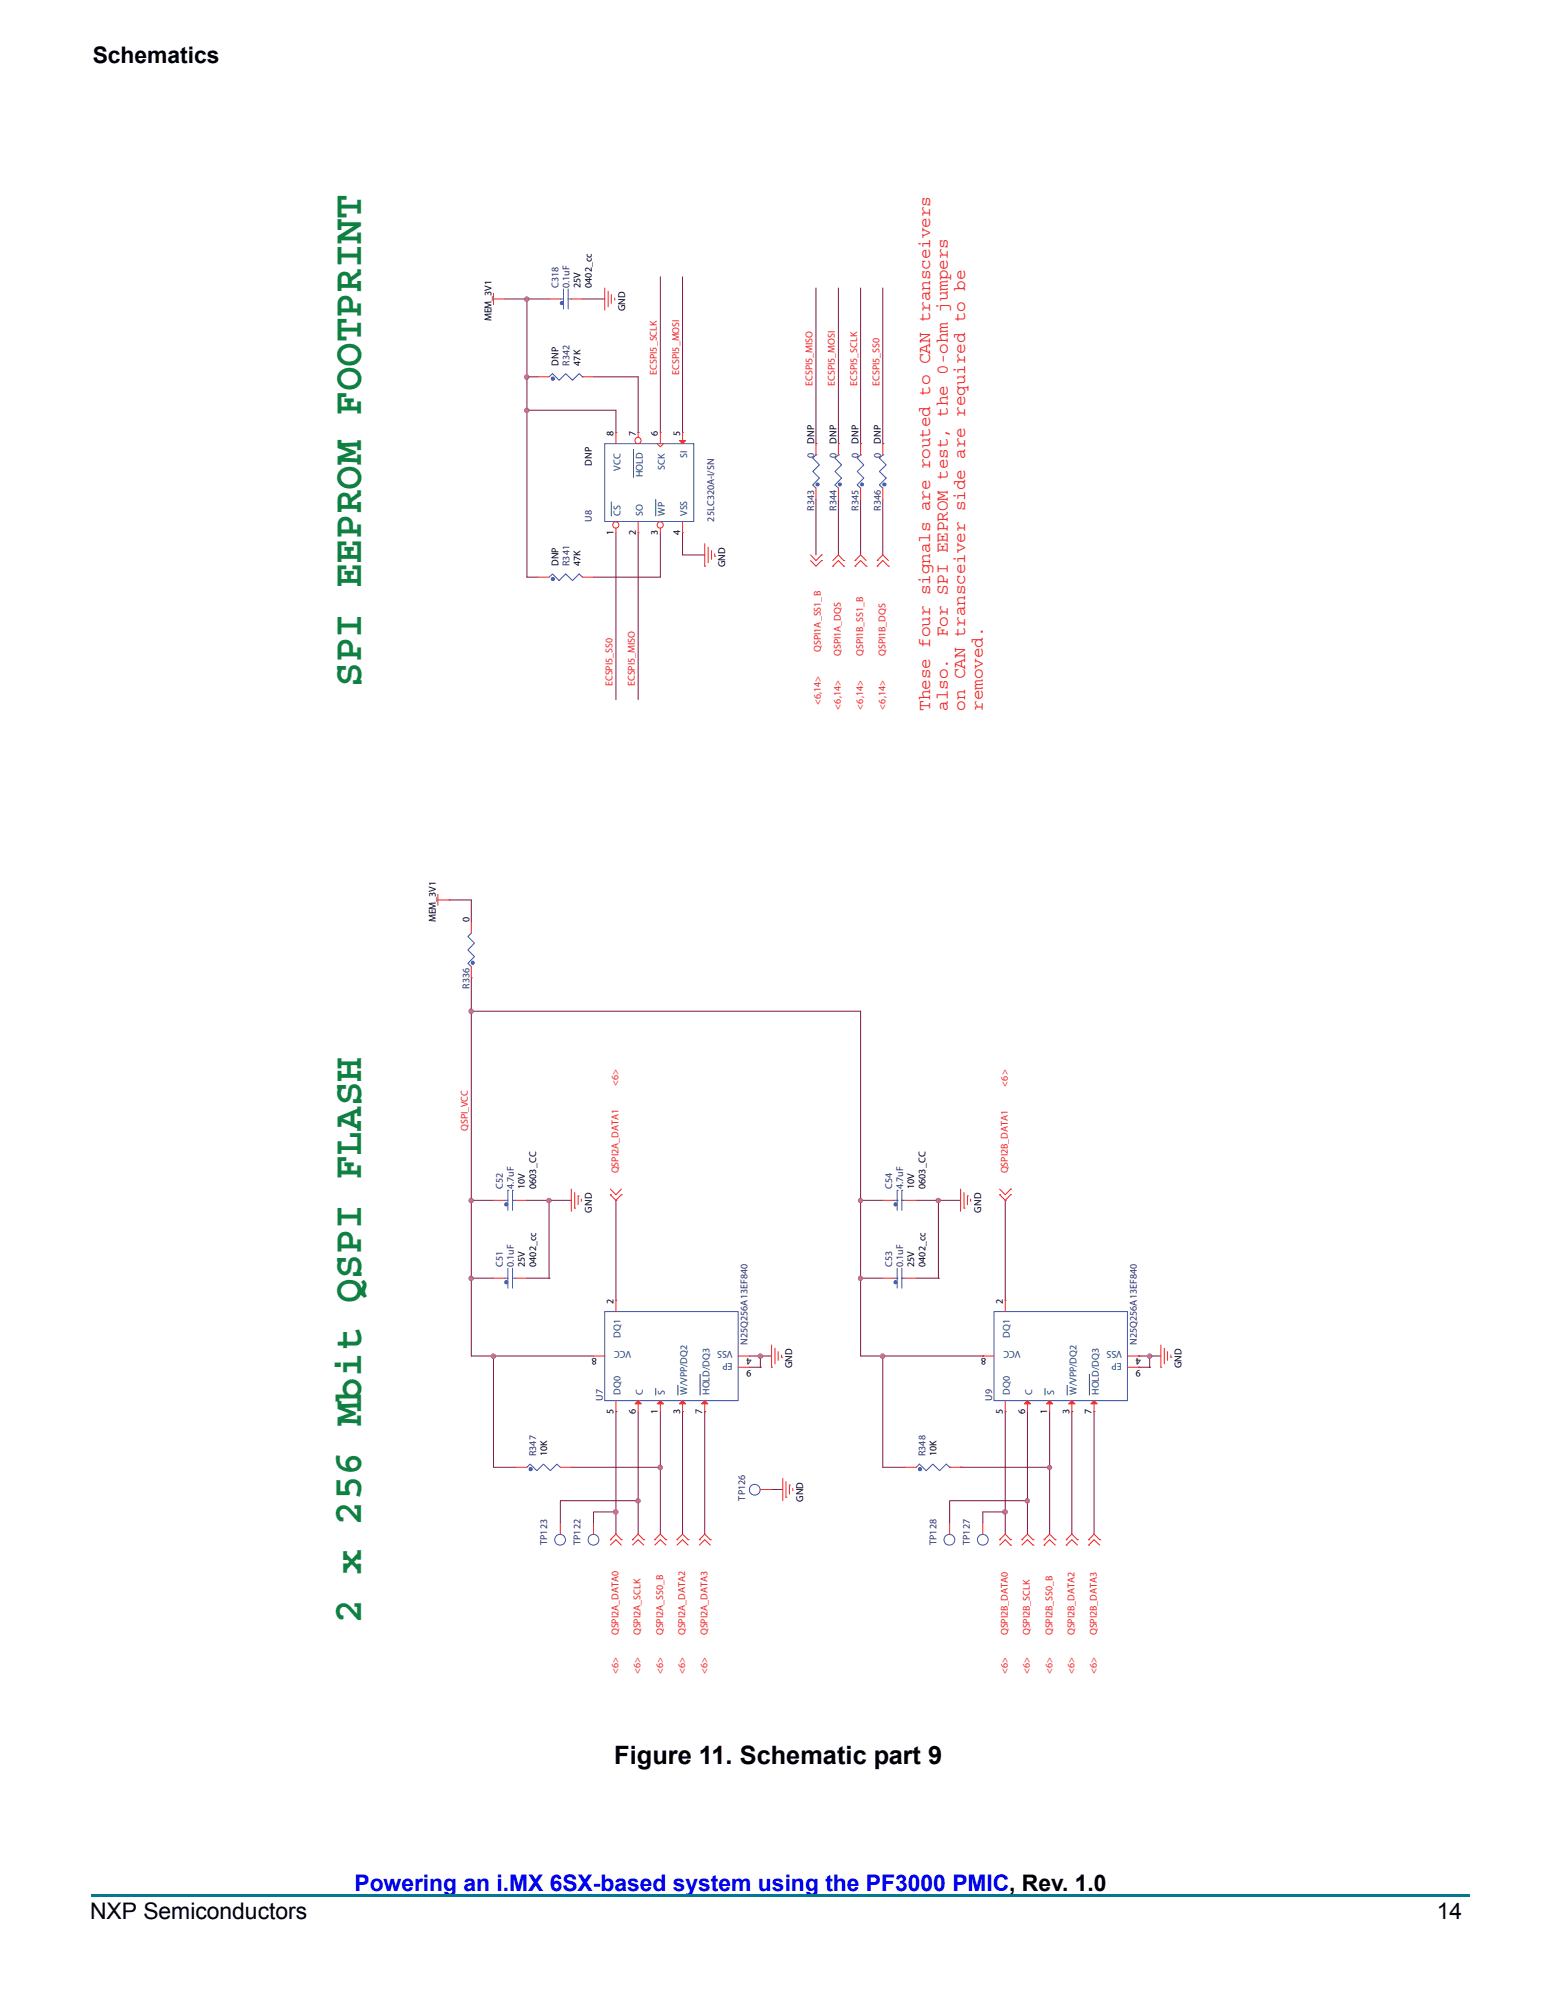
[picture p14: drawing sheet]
<svg xmlns="http://www.w3.org/2000/svg" width="216mm" height="279mm" viewBox="0 0 216 279" stroke-linecap="round" stroke-linejoin="round" font-family="sans-serif">
<defs><g id="words">
<g font-size="5.7" fill="#0e803f">
<text x="50.1" y="95.3" transform="rotate(-90 50.1 95.3)">SPI EEPROM FOOTPRINT</text>
<text x="50.1" y="225.3" transform="rotate(-90 50.1 225.3)">2 x 256 Mbit QSPI FLASH</text>
</g>
<text font-size="3.5" x="85.3" y="244.8">Figure 11. Schematic part 9</text>
<g font-size="3.2">
<text x="12.9" y="8.8">Schematics</text>
<text x="12.5" y="266.4">NXP Semiconductors</text>
<text x="199.5" y="266.4">14</text>
</g>
<text font-size="3.2" fill="#00f" x="49.2" y="262.5">Powering an i.MX 6SX-based system using the PF3000 PMIC, Rev. 1.0</text>
<g font-size="2.4" fill="#ee2123">
<text x="131.6" y="88.4" transform="rotate(-90 131.6 88.4)">For SPI EEPROM test, the 0-ohm jumpers</text>
<text x="129.1" y="98.6" transform="rotate(-90 129.1 98.6)">These four signals are routed to CAN transceivers</text>
<text x="131.6" y="98.6" transform="rotate(-90 131.6 98.6)">also.</text>
<text x="134" y="98.6" transform="rotate(-90 134 98.6)">on CAN transceiver side are required to be</text>
<text x="136.5" y="98.6" transform="rotate(-90 136.5 98.6)">removed.</text>
</g>
<g font-size="1.4" fill="#272973">
<text x="77.5" y="40" transform="rotate(-90 77.5 40)">C318</text>
<text x="79.1" y="40" transform="rotate(-90 79.1 40)">0.1uF</text>
<text x="79.1" y="50.8" transform="rotate(-90 79.1 50.8)">R342</text>
<text x="113.1" y="63.6" transform="rotate(-90 113.1 63.6)">0</text>
<text x="116.1" y="63.6" transform="rotate(-90 116.1 63.6)">0</text>
<text x="119.2" y="63.6" transform="rotate(-90 119.2 63.6)">0</text>
<text x="122.3" y="63.6" transform="rotate(-90 122.3 63.6)">0</text>
<text x="113.1" y="70.9" transform="rotate(-90 113.1 70.9)">R343</text>
<text x="116.1" y="70.9" transform="rotate(-90 116.1 70.9)">R344</text>
<text x="119.2" y="70.9" transform="rotate(-90 119.2 70.9)">R345</text>
<text x="122.3" y="70.9" transform="rotate(-90 122.3 70.9)">R346</text>
<text x="82.2" y="72.4" transform="rotate(-90 82.2 72.4)">U8</text>
<text x="99.1" y="72.4" transform="rotate(-90 99.1 72.4)">25LC320A-I/SN</text>
<text x="79.1" y="78.6" transform="rotate(-90 79.1 78.6)">R341</text>
<text x="65.2" y="137.2" transform="rotate(-90 65.2 137.2)">R336</text>
<text x="69.8" y="165" transform="rotate(-90 69.8 165)">C52</text>
<text x="71.4" y="165" transform="rotate(-90 71.4 165)">4.7uF</text>
<text x="123.9" y="165" transform="rotate(-90 123.9 165)">C54</text>
<text x="125.4" y="165" transform="rotate(-90 125.4 165)">4.7uF</text>
<text x="69.8" y="175.8" transform="rotate(-90 69.8 175.8)">C51</text>
<text x="71.4" y="175.8" transform="rotate(-90 71.4 175.8)">0.1uF</text>
<text x="123.9" y="175.8" transform="rotate(-90 123.9 175.8)">C53</text>
<text x="125.4" y="175.8" transform="rotate(-90 125.4 175.8)">0.1uF</text>
<text x="103.8" y="186.7" transform="rotate(-90 103.8 186.7)">N25Q256A13EF840</text>
<text x="157.8" y="186.7" transform="rotate(-90 157.8 186.7)">N25Q256A13EF840</text>
<text x="83.7" y="194.4" transform="rotate(-90 83.7 194.4)">U7</text>
<text x="137.7" y="194.4" transform="rotate(-90 137.7 194.4)">U9</text>
<text x="74.4" y="202.1" transform="rotate(-90 74.4 202.1)">R347</text>
<text x="128.5" y="202.1" transform="rotate(-90 128.5 202.1)">R348</text>
<text x="103.5" y="208.3" transform="rotate(-90 103.5 208.3)">TP126</text>
<text x="76" y="214.5" transform="rotate(-90 76 214.5)">TP123</text>
<text x="80.6" y="214.5" transform="rotate(-90 80.6 214.5)">TP122</text>
<text x="130" y="214.5" transform="rotate(-90 130 214.5)">TP128</text>
<text x="134.7" y="214.5" transform="rotate(-90 134.7 214.5)">TP127</text>
</g>
<g font-size="1.4" fill="#050504">
<text x="80.6" y="40" transform="rotate(-90 80.6 40)">25V</text>
<text x="82.2" y="40" transform="rotate(-90 82.2 40)">0402_cc</text>
<text x="68.2" y="44.6" transform="rotate(-90 68.2 44.6)">MEM_3V1</text>
<text x="86.8" y="43.2" transform="rotate(-90 86.8 43.2)">GND</text>
<text x="77.5" y="50.8" transform="rotate(-90 77.5 50.8)">DNP</text>
<text x="80.6" y="50.8" transform="rotate(-90 80.6 50.8)">47K</text>
<text x="82.2" y="64.7" transform="rotate(-90 82.2 64.7)">DNP</text>
<text x="85.2" y="60.5" transform="rotate(-90 85.2 60.5)">8</text>
<text x="88.3" y="60.5" transform="rotate(-90 88.3 60.5)">7</text>
<text x="91.3" y="60.5" transform="rotate(-90 91.3 60.5)">6</text>
<text x="94.4" y="60.5" transform="rotate(-90 94.4 60.5)">5</text>
<text x="113.1" y="61.6" transform="rotate(-90 113.1 61.6)">DNP</text>
<text x="116.1" y="61.6" transform="rotate(-90 116.1 61.6)">DNP</text>
<text x="119.2" y="61.6" transform="rotate(-90 119.2 61.6)">DNP</text>
<text x="122.3" y="61.6" transform="rotate(-90 122.3 61.6)">DNP</text>
<text x="85.2" y="74.2" transform="rotate(-90 85.2 74.2)">1</text>
<text x="88.3" y="74.2" transform="rotate(-90 88.3 74.2)">2</text>
<text x="91.3" y="74.2" transform="rotate(-90 91.3 74.2)">3</text>
<text x="94.4" y="74.2" transform="rotate(-90 94.4 74.2)">4</text>
<text x="77.5" y="78.6" transform="rotate(-90 77.5 78.6)">DNP</text>
<text x="80.6" y="78.6" transform="rotate(-90 80.6 78.6)">47K</text>
<text x="100.7" y="78.7" transform="rotate(-90 100.7 78.7)">GND</text>
<text x="60.5" y="128" transform="rotate(-90 60.5 128)">MEM_3V1</text>
<text x="65.2" y="128" transform="rotate(-90 65.2 128)">0</text>
<text x="72.9" y="165" transform="rotate(-90 72.9 165)">10V</text>
<text x="74.4" y="165" transform="rotate(-90 74.4 165)">0603_CC</text>
<text x="126.9" y="165" transform="rotate(-90 126.9 165)">10V</text>
<text x="128.5" y="165" transform="rotate(-90 128.5 165)">0603_CC</text>
<text x="82.2" y="168.3" transform="rotate(-90 82.2 168.3)">GND</text>
<text x="136.2" y="168.3" transform="rotate(-90 136.2 168.3)">GND</text>
<text x="72.9" y="175.8" transform="rotate(-90 72.9 175.8)">25V</text>
<text x="74.4" y="175.8" transform="rotate(-90 74.4 175.8)">0402_cc</text>
<text x="126.9" y="175.8" transform="rotate(-90 126.9 175.8)">25V</text>
<text x="128.5" y="175.8" transform="rotate(-90 128.5 175.8)">0402_cc</text>
<text x="85.2" y="181" transform="rotate(-90 85.2 181)">2</text>
<text x="139.2" y="181" transform="rotate(-90 139.2 181)">2</text>
<text x="82.9" y="188.5" transform="rotate(-180 82.9 188.5)">8</text>
<text x="104.4" y="188.5" transform="rotate(-180 104.4 188.5)">4</text>
<text x="104.4" y="190.1" transform="rotate(-180 104.4 190.1)">9</text>
<text x="110" y="189.9" transform="rotate(-90 110 189.9)">GND</text>
<text x="136.9" y="188.5" transform="rotate(-180 136.9 188.5)">8</text>
<text x="158.4" y="190.1" transform="rotate(-180 158.4 190.1)">9</text>
<text x="158.4" y="188.5" transform="rotate(-180 158.4 188.5)">4</text>
<text x="164" y="189.9" transform="rotate(-90 164 189.9)">GND</text>
<text x="85.2" y="196.3" transform="rotate(-90 85.2 196.3)">5</text>
<text x="88.3" y="196.3" transform="rotate(-90 88.3 196.3)">6</text>
<text x="91.3" y="196.3" transform="rotate(-90 91.3 196.3)">1</text>
<text x="94.4" y="196.3" transform="rotate(-90 94.4 196.3)">3</text>
<text x="97.5" y="196.3" transform="rotate(-90 97.5 196.3)">7</text>
<text x="139.2" y="196.3" transform="rotate(-90 139.2 196.3)">5</text>
<text x="142.3" y="196.3" transform="rotate(-90 142.3 196.3)">6</text>
<text x="145.4" y="196.3" transform="rotate(-90 145.4 196.3)">1</text>
<text x="148.5" y="196.3" transform="rotate(-90 148.5 196.3)">3</text>
<text x="151.6" y="196.3" transform="rotate(-90 151.6 196.3)">7</text>
<text x="76" y="202.1" transform="rotate(-90 76 202.1)">10K</text>
<text x="130" y="202.1" transform="rotate(-90 130 202.1)">10K</text>
<text x="111.5" y="208.5" transform="rotate(-90 111.5 208.5)">GND</text>
</g>
<g font-size="1.4" fill="#ee2123">
<text x="91.2" y="52" transform="rotate(-90 91.2 52)">ECSPI5_SCLK</text>
<text x="94.3" y="52" transform="rotate(-90 94.3 52)">ECSPI5_MOSI</text>
<text x="112.8" y="53.6" transform="rotate(-90 112.8 53.6)">ECSPI5_MISO</text>
<text x="115.9" y="53.6" transform="rotate(-90 115.9 53.6)">ECSPI5_MOSI</text>
<text x="119" y="53.6" transform="rotate(-90 119 53.6)">ECSPI5_SCLK</text>
<text x="122.1" y="53.6" transform="rotate(-90 122.1 53.6)">ECSPI5_SS0</text>
<text x="85" y="95.2" transform="rotate(-90 85 95.2)">ECSPI5_SS0</text>
<text x="88.1" y="95.2" transform="rotate(-90 88.1 95.2)">ECSPI5_MISO</text>
<text x="114" y="90.5" transform="rotate(-90 114 90.5)">QSPI1A_SS1_B</text>
<text x="116.7" y="91.1" transform="rotate(-90 116.7 91.1)">QSPI1A_DQS</text>
<text x="119.8" y="91.1" transform="rotate(-90 119.8 91.1)">QSPI1B_SS1_B</text>
<text x="122.9" y="91.1" transform="rotate(-90 122.9 91.1)">QSPI1B_DQS</text>
<text x="114" y="97.9" transform="rotate(-90 114 97.9)">&lt;6,14&gt;</text>
<text x="116.7" y="98.5" transform="rotate(-90 116.7 98.5)">&lt;6,14&gt;</text>
<text x="119.8" y="98.5" transform="rotate(-90 119.8 98.5)">&lt;6,14&gt;</text>
<text x="122.9" y="98.5" transform="rotate(-90 122.9 98.5)">&lt;6,14&gt;</text>
<text x="85.9" y="150.7" transform="rotate(-90 85.9 150.7)">&lt;6&gt;</text>
<text x="139.9" y="150.8" transform="rotate(-90 139.9 150.8)">&lt;6&gt;</text>
<text x="65" y="157" transform="rotate(-90 65 157)">QSPI_VCC</text>
<text x="85.9" y="162.9" transform="rotate(-90 85.9 162.9)">QSPI2A_DATA1</text>
<text x="139.9" y="162.9" transform="rotate(-90 139.9 162.9)">QSPI2B_DATA1</text>
<text x="85.9" y="227" transform="rotate(-90 85.9 227)">QSPI2A_DATA0</text>
<text x="88.9" y="227" transform="rotate(-90 88.9 227)">QSPI2A_SCLK</text>
<text x="92.1" y="227" transform="rotate(-90 92.1 227)">QSPI2A_SS0_B</text>
<text x="95.1" y="227" transform="rotate(-90 95.1 227)">QSPI2A_DATA2</text>
<text x="98.2" y="227" transform="rotate(-90 98.2 227)">QSPI2A_DATA3</text>
<text x="139.9" y="227" transform="rotate(-90 139.9 227)">QSPI2B_DATA0</text>
<text x="143" y="227" transform="rotate(-90 143 227)">QSPI2B_SCLK</text>
<text x="146.1" y="227" transform="rotate(-90 146.1 227)">QSPI2B_SS0_B</text>
<text x="149.2" y="227" transform="rotate(-90 149.2 227)">QSPI2B_DATA2</text>
<text x="152.3" y="227" transform="rotate(-90 152.3 227)">QSPI2B_DATA3</text>
<text x="85.9" y="232.4" transform="rotate(-90 85.9 232.4)">&lt;6&gt;</text>
<text x="88.9" y="232.4" transform="rotate(-90 88.9 232.4)">&lt;6&gt;</text>
<text x="92.1" y="232.4" transform="rotate(-90 92.1 232.4)">&lt;6&gt;</text>
<text x="95.1" y="232.4" transform="rotate(-90 95.1 232.4)">&lt;6&gt;</text>
<text x="98.2" y="232.4" transform="rotate(-90 98.2 232.4)">&lt;6&gt;</text>
<text x="139.9" y="232.4" transform="rotate(-90 139.9 232.4)">&lt;6&gt;</text>
<text x="143" y="232.4" transform="rotate(-90 143 232.4)">&lt;6&gt;</text>
<text x="146.1" y="232.4" transform="rotate(-90 146.1 232.4)">&lt;6&gt;</text>
<text x="149.2" y="232.4" transform="rotate(-90 149.2 232.4)">&lt;6&gt;</text>
<text x="152.3" y="232.4" transform="rotate(-90 152.3 232.4)">&lt;6&gt;</text>
</g>
<g font-size="1.4" fill="#17437e">
<text x="86.2" y="65.3" transform="rotate(-90 86.2 65.3)">VCC</text>
<text x="92.3" y="65.2" transform="rotate(-90 92.3 65.2)">SCK</text>
<text x="95.4" y="63.6" transform="rotate(-90 95.4 63.6)">SI</text>
<text x="86.2" y="71.6" transform="rotate(-90 86.2 71.6)">CS</text>
<text x="89.2" y="71.6" transform="rotate(-90 89.2 71.6)">SO</text>
<text x="89.2" y="66.3" transform="rotate(-90 89.2 66.3)">HOLD</text>
<text x="92.3" y="71.6" transform="rotate(-90 92.3 71.6)">WP</text>
<text x="95.4" y="71.6" transform="rotate(-90 95.4 71.6)">VSS</text>
<text x="86.2" y="185.7" transform="rotate(-90 86.2 185.7)">DQ1</text>
<text x="140.2" y="185.7" transform="rotate(-90 140.2 185.7)">DQ1</text>
<text x="87.6" y="187.6" transform="rotate(-180 87.6 187.6)">VCC</text>
<text x="101.7" y="187.6" transform="rotate(-180 101.7 187.6)">VSS</text>
<text x="101.7" y="189.1" transform="rotate(-180 101.7 189.1)">EP</text>
<text x="141.7" y="187.6" transform="rotate(-180 141.7 187.6)">VCC</text>
<text x="155.8" y="187.6" transform="rotate(-180 155.8 187.6)">VSS</text>
<text x="155.8" y="189.1" transform="rotate(-180 155.8 189.1)">EP</text>
<text x="86.2" y="193.6" transform="rotate(-90 86.2 193.6)">DQ0</text>
<text x="89.2" y="193.6" transform="rotate(-90 89.2 193.6)">C</text>
<text x="92.3" y="193.6" transform="rotate(-90 92.3 193.6)">S</text>
<text x="95.4" y="193.6" transform="rotate(-90 95.4 193.6)">W/VPP/DQ2</text>
<text x="98.5" y="193.6" transform="rotate(-90 98.5 193.6)">HOLD/DQ3</text>
<text x="140.2" y="193.6" transform="rotate(-90 140.2 193.6)">DQ0</text>
<text x="143.3" y="193.6" transform="rotate(-90 143.3 193.6)">C</text>
<text x="146.4" y="193.6" transform="rotate(-90 146.4 193.6)">S</text>
<text x="149.5" y="193.6" transform="rotate(-90 149.5 193.6)">W/VPP/DQ2</text>
<text x="152.5" y="193.6" transform="rotate(-90 152.5 193.6)">HOLD/DQ3</text>
</g>
</g></defs>
<path d="M12.6 262.9h.2v.4h-.2z" fill="#057790"/>
<path d="M12.8 263.1h191.2" fill="none" stroke="#057790" stroke-width=".36"/>
<path d="M19.3 21.3h168v220.5h-168z" fill="#fff"/>
<path d="M65.4 166.6h3.1M65.4 188.2h3.1M158.1 188.2h.1M158.1 188.2h1.5" fill="none" stroke="#7f1441" stroke-width=".14"/>
<circle cx="65.4" cy="166.6" r=".3" fill="#b8529f"/>
<circle cx="65.4" cy="166.6" r=".3" fill="none" stroke="#b8529f" stroke-width=".14"/>
<path d="M65.4 177.4h3.1" fill="none" stroke="#7f1441" stroke-width=".14"/>
<circle cx="65.4" cy="177.4" r=".3" fill="#b8529f"/>
<circle cx="65.4" cy="177.4" r=".3" fill="none" stroke="#b8529f" stroke-width=".14"/>
<path d="M73.2 177.4h3M73.2 166.6h3v10.8M76.2 177.4h.1" fill="none" stroke="#7f1441" stroke-width=".14"/>
<circle cx="76.2" cy="166.6" r=".3" fill="#b8529f"/>
<circle cx="76.2" cy="166.6" r=".3" fill="none" stroke="#b8529f" stroke-width=".14"/>
<path d="M119.5 166.6h3.1M119.5 177.4h3.1M127.2 177.4h3.1M130.3 177.4h.1M130.3 166.6v10.8M119.5 188.2h3.1" fill="none" stroke="#7f1441" stroke-width=".14"/>
<circle cx="130.3" cy="166.6" r=".3" fill="#b8529f"/>
<circle cx="130.3" cy="166.6" r=".3" fill="none" stroke="#b8529f" stroke-width=".14"/>
<path d="M76.2 166.6h3.1M127.2 166.6h6.2M94.8 195.9h.1M94.8 195.9v17M97.8 195.9h.1M97.8 195.9v17M85.5 209.9v3M88.6 208.3h.1M88.6 208.3v4.6M91.7 203.7v9.2M139.6 209.9v3" fill="none" stroke="#7f1441" stroke-width=".14"/>
<circle cx="139.5" cy="209.9" r=".3" fill="#b8529f"/>
<circle cx="139.5" cy="209.9" r=".3" fill="none" stroke="#b8529f" stroke-width=".14"/>
<g fill="none" stroke="#7f1441" stroke-width=".14">
<path d="M113.3 40v21.6M116.4 40v21.6M119.5 40v21.6M122.6 40v21.6M73.2 41.5v10.8M113.3 69.3v7.7M113.3 61.6h.1M116.4 69.3v7.7M116.4 61.6h.1M119.5 69.3v7.7M119.5 61.6h.1M122.6 69.3v7.7"/>
<path d="M122.6 61.6h.1M148.8 195.9h.1M148.8 195.9v17M151.9 195.9h.1M151.9 195.9v17M142.7 208.3h.1M142.7 208.3v4.6M145.7 203.7v9.2"/>
</g>
<circle cx="73.1" cy="41.5" r=".3" fill="#b8529f"/>
<circle cx="73.1" cy="41.5" r=".3" fill="none" stroke="#b8529f" stroke-width=".14"/>
<circle cx="73.1" cy="52.3" r=".3" fill="#b8529f"/>
<circle cx="73.1" cy="52.3" r=".3" fill="none" stroke="#b8529f" stroke-width=".14"/>
<path d="M70.1 41.5h6.1M73.2 56.9v23.2h1.5M73.2 52.3h1.5M80.9 41.5h3.1M82.4 52.3h6.2v7.7M88.6 60h.1M91.7 73.9v6.2h-9.3" fill="none" stroke="#7f1441" stroke-width=".14"/>
<circle cx="73.1" cy="57" r=".3" fill="#b8529f"/>
<circle cx="73.1" cy="57" r=".3" fill="none" stroke="#b8529f" stroke-width=".14"/>
<g fill="none" stroke="#7f1441" stroke-width=".14">
<path d="M91.7 38.4v21.6M94.8 38.4v21.6M73.2 56.9h12.3v3.1M73.2 56.9h.1M73.2 52.3v4.6M85.5 73.9v23.2M88.6 73.9v23.2M94.8 73.9v3.1h3M62.4 124.9h3v3.1M65.4 140.4h54.1M65.4 140.4h.1M65.4 177.4v10.8"/>
<path d="M119.5 177.4v10.8"/>
</g>
<circle cx="65.4" cy="140.3" r=".3" fill="#b8529f"/>
<circle cx="65.4" cy="140.3" r=".3" fill="none" stroke="#b8529f" stroke-width=".14"/>
<path d="M65.4 135.7v41.7M65.4 177.4h.1M85.5 166.6h.1M85.5 166.6v13.9M104 188.2h1.6" fill="none" stroke="#7f1441" stroke-width=".14"/>
<circle cx="105.6" cy="188.2" r=".3" fill="#b8529f"/>
<circle cx="105.6" cy="188.2" r=".3" fill="none" stroke="#b8529f" stroke-width=".14"/>
<path d="M119.5 177.4h.1M119.5 166.6v10.8M104 189.8h1.6M105.6 189.8h.1M107.1 188.2h-1.5v1.6" fill="none" stroke="#7f1441" stroke-width=".14"/>
<circle cx="119.5" cy="177.4" r=".3" fill="#b8529f"/>
<circle cx="119.5" cy="177.4" r=".3" fill="none" stroke="#b8529f" stroke-width=".14"/>
<path d="M119.5 140.4v26.2" fill="none" stroke="#7f1441" stroke-width=".14"/>
<circle cx="119.5" cy="166.6" r=".3" fill="#b8529f"/>
<circle cx="119.5" cy="166.6" r=".3" fill="none" stroke="#b8529f" stroke-width=".14"/>
<path d="M158.1 189.8h.1M158.1 189.8h1.5M159.6 189.8h.1M159.6 188.2v1.6" fill="none" stroke="#7f1441" stroke-width=".14"/>
<circle cx="159.6" cy="188.2" r=".3" fill="#b8529f"/>
<circle cx="159.6" cy="188.2" r=".3" fill="none" stroke="#b8529f" stroke-width=".14"/>
<path d="M139.6 166.6h.1M139.6 166.6v13.9M68.5 188.2v15.5M159.6 188.2h1.6M159.6 188.2h.1" fill="none" stroke="#7f1441" stroke-width=".14"/>
<circle cx="68.5" cy="188.2" r=".3" fill="#b8529f"/>
<circle cx="68.5" cy="188.2" r=".3" fill="none" stroke="#b8529f" stroke-width=".14"/>
<path d="M68.5 188.2h13.9M68.5 203.7h3.1M79.3 203.7h12.4" fill="none" stroke="#7f1441" stroke-width=".14"/>
<circle cx="91.7" cy="203.7" r=".3" fill="#b8529f"/>
<circle cx="91.7" cy="203.7" r=".3" fill="none" stroke="#b8529f" stroke-width=".14"/>
<path d="M91.7 195.9v7.8M122.6 188.2v15.5M91.7 203.7h.1" fill="none" stroke="#7f1441" stroke-width=".14"/>
<circle cx="122.5" cy="188.2" r=".3" fill="#b8529f"/>
<circle cx="122.5" cy="188.2" r=".3" fill="none" stroke="#b8529f" stroke-width=".14"/>
<path d="M122.6 203.7h3.1M133.4 203.7h12.3M133.4 203.7h.1" fill="none" stroke="#7f1441" stroke-width=".14"/>
<circle cx="145.7" cy="203.7" r=".3" fill="#b8529f"/>
<circle cx="145.7" cy="203.7" r=".3" fill="none" stroke="#b8529f" stroke-width=".14"/>
<path d="M85.5 195.9v14h-3.1v1.5M85.5 195.9h.1M122.6 188.2h13.9M136.5 188.2h.1M145.7 195.9v7.8M145.7 203.7h.1" fill="none" stroke="#7f1441" stroke-width=".14"/>
<circle cx="85.5" cy="209.9" r=".3" fill="#b8529f"/>
<circle cx="85.5" cy="209.9" r=".3" fill="none" stroke="#b8529f" stroke-width=".14"/>
<path d="M88.6 208.3h-10.8v3.1" fill="none" stroke="#7f1441" stroke-width=".14"/>
<circle cx="88.6" cy="208.3" r=".3" fill="#b8529f"/>
<circle cx="88.6" cy="208.3" r=".3" fill="none" stroke="#b8529f" stroke-width=".14"/>
<path d="M88.6 195.9v12.4M142.7 208.3h-10.9v3.1M142.7 208.3h.1" fill="none" stroke="#7f1441" stroke-width=".14"/>
<circle cx="142.6" cy="208.3" r=".3" fill="#b8529f"/>
<circle cx="142.6" cy="208.3" r=".3" fill="none" stroke="#b8529f" stroke-width=".14"/>
<path d="M139.6 195.9v14h-3.1v1.5M139.6 195.9h.1M142.7 195.9v12.4M107.1 206.7h1.6" fill="none" stroke="#7f1441" stroke-width=".14"/>
<g fill="none" stroke="#ee2123" stroke-width=".14">
<path d="M84 40v3.1M68.5 41.5h1.6M68.5 40.7v1.6M84.4 40.4v2.2M84.9 40.9v1.2M85.3 41.4v.3M97.8 78.6h.1M97.8 75.5v3.1M98.3 75.9v2.2M98.8 76.4v1.2M99.2 77.2h.1M99.2 76.9v.3"/>
<path d="M112.5 77.8l.8 .8 .8-.8M112.5 77l.8 .8 .8-.8M114.1 77.8h.1M114.1 77h.1M115.6 77.8l.8-.8 .8 .8M115.6 78.6l.8-.8 .8 .8M115.6 78.6h.1M117.2 77.8h.1M117.2 78.6h.1M118.7 77.8l.8-.8 .8 .8M118.7 78.6l.8-.8 .8 .8M118.7 77.8h.1"/>
<path d="M118.7 78.6h.1M120.3 78.6h.1M121.8 77.8l.8-.8 .7 .8M121.8 78.6l.8-.8 .7 .8M121.8 77.8h.1M121.8 78.6h.1M123.3 78.6h.1M60.8 124.1v1.6M60.8 124.9h1.6M62.4 124.9h.1M79.3 165v3.1M79.8 167.7h.1"/>
<path d="M79.8 165.5v2.2M80.3 166h.1M80.3 166v1.2M80.7 166.4v.3M84.7 165.8h.1M84.7 165l.8 .8 .8-.8M84.7 165.8l.8 .8 .8-.8M86.3 165.8h.1M133.4 165v3.1M133.8 167.7h.1M133.8 165.5v2.2M134.3 166h.1"/>
<path d="M134.3 166v1.2M134.8 166.4v.3M138.8 165.8h.1M138.8 165l.8 .8 .7-.8M138.8 165.8l.8 .8 .7-.8M140.3 165.8h.1M140.3 165h.1M107.1 189.8h.1M107.1 186.7v3.1M107.6 187.1v2.2M108 187.6v1.2M108.5 188.4h.1"/>
<path d="M108.5 188.1v.3M161.2 189.8h.1M161.2 186.7v3.1M161.7 187.1v2.2M162.1 187.6v1.2M162.6 188.4h.1M162.6 188.1v.3M84.7 213.7h.1M84.7 214.5l.8-.8 .8 .8M84.7 213.7l.8-.8 .8 .8M86.3 213.7h.1M87.8 213.7h.1"/>
<path d="M87.8 214.5l.8-.8 .8 .8M87.8 213.7l.8-.8 .8 .8M89.4 213.7h.1M90.9 213.7h.1M90.9 214.5l.8-.8 .8 .8M90.9 213.7l.8-.8 .8 .8M92.5 213.7h.1M94 213.7h.1M94 214.5l.8-.8 .7 .8M94 213.7l.8-.8 .7 .8M95.5 213.7h.1M97.1 214.5l.7-.8 .8 .8"/>
<path d="M97.1 213.7l.7-.8 .8 .8M97.1 213.7h.1M98.6 213.7h.1M108.7 205.2v3.1M109.1 207.8h.1M109.1 205.7v2.1M109.6 206.1h.1M109.6 206.1v1.3M110.1 206.6v.3M138.8 213.7h.1M138.8 214.5l.8-.8 .7 .8M138.8 213.7l.8-.8 .7 .8"/>
<path d="M140.3 213.7h.1M140.3 214.5h.1M141.9 213.7h.1M141.9 214.5l.8-.8 .7 .8M141.9 213.7l.8-.8 .7 .8M143.4 213.7h.1M143.4 214.5h.1M145 214.5l.7-.8 .8 .8M145 213.7l.7-.8 .8 .8M145 213.7h.1M145 214.5h.1M146.5 213.7h.1"/>
<path d="M148 214.5l.8-.8 .8 .8M148 213.7l.8-.8 .8 .8M148 213.7h.1M148 214.5h.1M149.6 213.7h.1M151.2 214.5l.7-.8 .8 .8M151.2 213.7l.7-.8 .8 .8M151.2 213.7h.1M151.2 214.5h.1M152.7 213.7h.1"/>
</g>
<path d="M84 61.6h12.3v10.8h-12.3z" fill="none" stroke="#3a54a4" stroke-width=".14"/>
<circle cx="85.5" cy="72.9" r=".44" fill="#fff"/>
<g fill="none" stroke="#ee2123" stroke-width=".14">
<path d="M85.5 73.3v.6M88.6 73.9h.1M88.6 72.4v1.5"/>
<circle cx="85.5" cy="72.9" r=".44"/>
</g>
<path d="M84.9 69.7v1.9" fill="none" stroke="#17437e" stroke-width=".14"/>
<circle cx="91.7" cy="72.9" r=".44" fill="#fff"/>
<g fill="none" stroke="#ee2123" stroke-width=".14">
<path d="M91.7 73.3v.6M94.8 73.9h.1M94.8 72.4v1.5"/>
<circle cx="91.7" cy="72.9" r=".44"/>
</g>
<path d="M91 69.3v2.3" fill="none" stroke="#17437e" stroke-width=".14"/>
<path d="M94.3 61.1h.9l-.4 .5z" fill="#ee2123"/>
<path d="M94.3 61.1h.9l-.4 .5zM94.8 60h.1M94.8 60v1.6" fill="none" stroke="#ee2123" stroke-width=".14"/>
<circle cx="88.6" cy="61.1" r=".44" fill="#fff"/>
<g fill="none" stroke="#ee2123" stroke-width=".14">
<path d="M85.5 60h.1M85.5 60v1.6M88.6 60v.7M91.2 61.6l.5 .4 .4-.4M91.7 60h.1M91.7 60v1.6"/>
<circle cx="88.6" cy="61.1" r=".44"/>
</g>
<path d="M88 62.4v3.9" fill="none" stroke="#17437e" stroke-width=".14"/>
<path d="M70.5 165.2h.1M70.5 165.2v2.8M71.2 165.2h.1M71.2 165.2v2.8M71.2 166.6h.4" fill="none" stroke="#3a54a4" stroke-width=".14"/>
<path d="M70.1 167h.3v.3h-.3z" fill-rule="evenodd" fill="#3a54a4"/>
<path d="M70.1 166.6h.4M70.1 167h.3v.3h-.3zM124.6 165.2h.1M124.6 165.2v2.8M125.2 166.6h.5M125.2 165.2h.1M125.2 166.6h.1M125.2 165.2v2.8" fill="none" stroke="#3a54a4" stroke-width=".14"/>
<path d="M68.5 166.6h1.6M71.6 166.6h1.6" fill="none" stroke="#ee2123" stroke-width=".14"/>
<path d="M124.2 167h.3v.3h-.3z" fill-rule="evenodd" fill="#3a54a4"/>
<path d="M124.1 166.6h.5M124.2 167h.3v.3h-.3zM124.6 166.6h.1M84 182h18.5v12.4h-18.5z" fill="none" stroke="#3a54a4" stroke-width=".14"/>
<path d="M122.6 166.6h1.5M125.7 166.6h1.5" fill="none" stroke="#ee2123" stroke-width=".14"/>
<path d="M91.2 194.8l.5-.4 .4 .4z" fill="#ee2123"/>
<path d="M85.5 180.5h.1M85.5 180.5v1.5M91.2 194.8l.5-.4 .4 .4zM91.7 194.4v1.5" fill="none" stroke="#ee2123" stroke-width=".14"/>
<path d="M91 192.7v.9" fill="none" stroke="#17437e" stroke-width=".14"/>
<path d="M94.3 194.8l.5-.4 .4 .4z" fill="#ee2123"/>
<path d="M85.5 194.4v1.5M94.3 194.8l.5-.4 .4 .4zM94.8 194.4v1.5M102.5 188.2h1.5" fill="none" stroke="#ee2123" stroke-width=".14"/>
<path d="M94.1 192.3v1.3" fill="none" stroke="#17437e" stroke-width=".14"/>
<path d="M88.2 194.8l.4-.4 .4 .4z" fill="#ee2123"/>
<path d="M88.2 194.8l.4-.4 .4 .4zM88.6 194.4v1.5" fill="none" stroke="#ee2123" stroke-width=".14"/>
<path d="M97.8 194.4l.5 .4h-.9z" fill="#ee2123"/>
<path d="M82.4 188.2h1.6M97.8 194.4l.5 .4h-.9zM97.8 194.4v1.5M102.5 189.8h1.5" fill="none" stroke="#ee2123" stroke-width=".14"/>
<path d="M97.2 190.8v2.8" fill="none" stroke="#17437e" stroke-width=".14"/>
<path d="M116.4 63.1h.1M116.4 63.1l-.5 .5 .9 .9-.9 .9 .9 1-.9 .9 .5 .4" fill="none" stroke="#3a54a4" stroke-width=".14"/>
<path d="M116.5 67.1h.2v.3h-.2z" fill-rule="evenodd" fill="#3a54a4"/>
<path d="M116.5 67.1h.2v.3h-.2zM65.4 129.5l-.4 .5 .9 .9-.9 1 .9 .9-.9 .9 .4 .5" fill="none" stroke="#3a54a4" stroke-width=".14"/>
<path d="M116.4 67.7v1.6M116.4 61.6v1.5" fill="none" stroke="#ee2123" stroke-width=".14"/>
<path d="M65.5 133.5h.3v.3h-.3z" fill-rule="evenodd" fill="#3a54a4"/>
<path d="M65.5 133.5h.3v.3h-.3zM73.2 203.7l.4-.5 .9 .9 1-.9 .9 .9 .9-.9 .5 .5" fill="none" stroke="#3a54a4" stroke-width=".14"/>
<path d="M65.4 135.7h.1M65.4 128v1.5M65.4 134.2v1.5" fill="none" stroke="#ee2123" stroke-width=".14"/>
<path d="M73.5 203.8h.3v.3h-.3z" fill-rule="evenodd" fill="#3a54a4"/>
<path d="M70.5 176v2.8M71.2 176v2.8M71.2 177.4h.4M73.5 203.8h.3v.3h-.3z" fill="none" stroke="#3a54a4" stroke-width=".14"/>
<path d="M71.6 203.7h1.6M77.8 203.7h1.5" fill="none" stroke="#ee2123" stroke-width=".14"/>
<path d="M70.1 177.8h.3v.3h-.3z" fill-rule="evenodd" fill="#3a54a4"/>
<path d="M78.2 40.1v2.8M78.9 40.1v2.8M78.9 41.5h.4M70.1 177.4h.4M70.1 177.8h.3v.3h-.3z" fill="none" stroke="#3a54a4" stroke-width=".14"/>
<path d="M68.5 177.4h1.6M71.6 177.4h1.6" fill="none" stroke="#ee2123" stroke-width=".14"/>
<path d="M77.8 41.9h.3v.3h-.3z" fill-rule="evenodd" fill="#3a54a4"/>
<path d="M76.2 52.3l.5-.4 .9 .9 .9-.9 1 .9 .9-.9 .5 .4M77.8 41.5h.4M77.8 41.9h.3v.3h-.3zM80.9 52.3h.1" fill="none" stroke="#3a54a4" stroke-width=".14"/>
<path d="M76.2 41.5h1.6M79.3 41.5h1.6" fill="none" stroke="#ee2123" stroke-width=".14"/>
<path d="M76.6 52.4h.3v.3h-.3z" fill-rule="evenodd" fill="#3a54a4"/>
<g fill="none" stroke="#3a54a4" stroke-width=".14">
<path d="M76.6 52.4h.3v.3h-.3zM119.5 63.1h.1M119.5 63.1l-.5 .5 .9 .9-.9 .9 .9 1-.9 .9 .5 .4"/>
<circle cx="82.4" cy="213.7" r=".75"/>
<circle cx="136.5" cy="213.7" r=".75"/>
</g>
<path d="M74.7 52.3h1.5M80.9 52.3h1.5M82.4 211.4v1.5M136.5 211.4v1.5" fill="none" stroke="#ee2123" stroke-width=".14"/>
<path d="M119.5 67.1h.3v.3h-.3z" fill-rule="evenodd" fill="#3a54a4"/>
<path d="M119.5 67.1h.3v.3h-.3zM124.6 176v2.8M125.2 177.4h.5M125.2 176v2.8M125.2 177.4h.1" fill="none" stroke="#3a54a4" stroke-width=".14"/>
<path d="M119.5 67.7v1.6M119.5 61.6v1.5" fill="none" stroke="#ee2123" stroke-width=".14"/>
<path d="M124.2 177.8h.3v.3h-.3z" fill-rule="evenodd" fill="#3a54a4"/>
<path d="M124.1 177.4h.5M124.2 177.8h.3v.3h-.3zM124.6 177.4h.1M138 182h18.5v12.4h-18.5z" fill="none" stroke="#3a54a4" stroke-width=".14"/>
<path d="M122.6 177.4h1.5M125.7 177.4h1.5" fill="none" stroke="#ee2123" stroke-width=".14"/>
<path d="M145.3 194.8l.4-.4 .5 .4z" fill="#ee2123"/>
<path d="M139.6 180.5h.1M139.6 180.5v1.5M145.3 194.8l.4-.4 .5 .4zM145.7 194.4v1.5" fill="none" stroke="#ee2123" stroke-width=".14"/>
<path d="M145.1 192.7v.9" fill="none" stroke="#17437e" stroke-width=".14"/>
<path d="M148.4 194.8l.4-.4 .5 .4z" fill="#ee2123"/>
<path d="M139.6 194.4v1.5M148.4 194.8l.4-.4 .5 .4zM148.8 194.4v1.5M156.5 188.2h1.6M158.1 188.2h.1" fill="none" stroke="#ee2123" stroke-width=".14"/>
<path d="M148.2 192.3v1.3" fill="none" stroke="#17437e" stroke-width=".14"/>
<path d="M142.2 194.8l.5-.4 .4 .4z" fill="#ee2123"/>
<path d="M142.2 194.8l.5-.4 .4 .4zM142.7 194.4v1.5" fill="none" stroke="#ee2123" stroke-width=".14"/>
<path d="M151.5 194.8l.4-.4 .4 .4z" fill="#ee2123"/>
<path d="M136.5 188.2h1.5M136.5 188.2h.1M151.5 194.8l.4-.4 .4 .4zM151.9 194.4v1.5M156.5 189.8h1.6M158.1 189.8h.1M77.8 211.4v1.5M131.8 211.4v1.5" fill="none" stroke="#ee2123" stroke-width=".14"/>
<path d="M151.3 190.8v2.8" fill="none" stroke="#17437e" stroke-width=".14"/>
<g fill="none" stroke="#3a54a4" stroke-width=".14">
<path d="M122.6 63.1h.1M122.6 63.1l-.5 .5 .9 .9-.9 .9 .9 1-.9 .9 .5 .4"/>
<circle cx="77.8" cy="213.7" r=".75"/>
<circle cx="131.8" cy="213.7" r=".75"/>
</g>
<path d="M122.6 67.1h.3v.3h-.3z" fill-rule="evenodd" fill="#3a54a4"/>
<path d="M113.3 63.1l-.4 .5 .9 .9-.9 .9 .9 1-.9 .9 .4 .4M113.3 63.1h.1M122.6 67.1h.3v.3h-.3z" fill="none" stroke="#3a54a4" stroke-width=".14"/>
<path d="M122.6 67.7v1.6M122.6 61.6v1.5" fill="none" stroke="#ee2123" stroke-width=".14"/>
<path d="M113.3 67.1h.4v.3h-.4z" fill-rule="evenodd" fill="#3a54a4"/>
<g fill="none" stroke="#3a54a4" stroke-width=".14">
<path d="M113.3 67.1h.4v.3h-.4zM127.2 203.7l.5-.5 .9 .9 .9-.9 1 .9 .9-.9 .4 .5M131.8 203.7h.1"/>
<circle cx="104.8" cy="206.8" r=".75"/>
</g>
<path d="M113.3 67.7v1.6M113.3 61.6v1.5M105.6 206.7h1.5" fill="none" stroke="#ee2123" stroke-width=".14"/>
<path d="M127.6 203.8h.3v.3h-.3z" fill-rule="evenodd" fill="#3a54a4"/>
<path d="M80.9 80.1l-.5-.4-.9 .9-1-.9-.9 .9-.9-.9-.5 .4M127.6 203.8h.3v.3h-.3z" fill="none" stroke="#3a54a4" stroke-width=".14"/>
<path d="M125.7 203.7h1.5M131.8 203.7h1.6M133.4 203.7h.1" fill="none" stroke="#ee2123" stroke-width=".14"/>
<path d="M76.6 80.2h.3v.3h-.3z" fill-rule="evenodd" fill="#3a54a4"/>
<path d="M76.6 80.2h.3v.3h-.3z" fill="none" stroke="#3a54a4" stroke-width=".14"/>
<path d="M74.7 80.1h1.5M80.9 80.1h1.5" fill="none" stroke="#ee2123" stroke-width=".14"/>
<circle cx="65.4" cy="166.6" r=".3" fill="#b8529f"/>
<circle cx="65.4" cy="166.6" r=".3" fill="none" stroke="#b8529f" stroke-width=".14"/>
<circle cx="65.4" cy="177.4" r=".3" fill="#b8529f"/>
<circle cx="65.4" cy="177.4" r=".3" fill="none" stroke="#b8529f" stroke-width=".14"/>
<circle cx="76.2" cy="166.6" r=".3" fill="#b8529f"/>
<circle cx="76.2" cy="166.6" r=".3" fill="none" stroke="#b8529f" stroke-width=".14"/>
<circle cx="130.3" cy="166.6" r=".3" fill="#b8529f"/>
<circle cx="130.3" cy="166.6" r=".3" fill="none" stroke="#b8529f" stroke-width=".14"/>
<circle cx="139.5" cy="209.9" r=".3" fill="#b8529f"/>
<circle cx="139.5" cy="209.9" r=".3" fill="none" stroke="#b8529f" stroke-width=".14"/>
<circle cx="73.1" cy="41.5" r=".3" fill="#b8529f"/>
<circle cx="73.1" cy="41.5" r=".3" fill="none" stroke="#b8529f" stroke-width=".14"/>
<circle cx="73.1" cy="52.3" r=".3" fill="#b8529f"/>
<circle cx="73.1" cy="52.3" r=".3" fill="none" stroke="#b8529f" stroke-width=".14"/>
<circle cx="73.1" cy="57" r=".3" fill="#b8529f"/>
<circle cx="73.1" cy="57" r=".3" fill="none" stroke="#b8529f" stroke-width=".14"/>
<circle cx="65.4" cy="140.3" r=".3" fill="#b8529f"/>
<circle cx="65.4" cy="140.3" r=".3" fill="none" stroke="#b8529f" stroke-width=".14"/>
<circle cx="105.6" cy="188.2" r=".3" fill="#b8529f"/>
<circle cx="105.6" cy="188.2" r=".3" fill="none" stroke="#b8529f" stroke-width=".14"/>
<circle cx="119.5" cy="177.4" r=".3" fill="#b8529f"/>
<circle cx="119.5" cy="177.4" r=".3" fill="none" stroke="#b8529f" stroke-width=".14"/>
<circle cx="119.5" cy="166.6" r=".3" fill="#b8529f"/>
<circle cx="119.5" cy="166.6" r=".3" fill="none" stroke="#b8529f" stroke-width=".14"/>
<circle cx="159.6" cy="188.2" r=".3" fill="#b8529f"/>
<circle cx="159.6" cy="188.2" r=".3" fill="none" stroke="#b8529f" stroke-width=".14"/>
<circle cx="68.5" cy="188.2" r=".3" fill="#b8529f"/>
<circle cx="68.5" cy="188.2" r=".3" fill="none" stroke="#b8529f" stroke-width=".14"/>
<circle cx="91.7" cy="203.7" r=".3" fill="#b8529f"/>
<circle cx="91.7" cy="203.7" r=".3" fill="none" stroke="#b8529f" stroke-width=".14"/>
<circle cx="122.5" cy="188.2" r=".3" fill="#b8529f"/>
<circle cx="122.5" cy="188.2" r=".3" fill="none" stroke="#b8529f" stroke-width=".14"/>
<circle cx="145.7" cy="203.7" r=".3" fill="#b8529f"/>
<circle cx="145.7" cy="203.7" r=".3" fill="none" stroke="#b8529f" stroke-width=".14"/>
<circle cx="85.5" cy="209.9" r=".3" fill="#b8529f"/>
<circle cx="85.5" cy="209.9" r=".3" fill="none" stroke="#b8529f" stroke-width=".14"/>
<circle cx="88.6" cy="208.3" r=".3" fill="#b8529f"/>
<circle cx="88.6" cy="208.3" r=".3" fill="none" stroke="#b8529f" stroke-width=".14"/>
<circle cx="142.6" cy="208.3" r=".3" fill="#b8529f"/>
<circle cx="142.6" cy="208.3" r=".3" fill="none" stroke="#b8529f" stroke-width=".14"/>
<use href="#words"/>
</svg>
